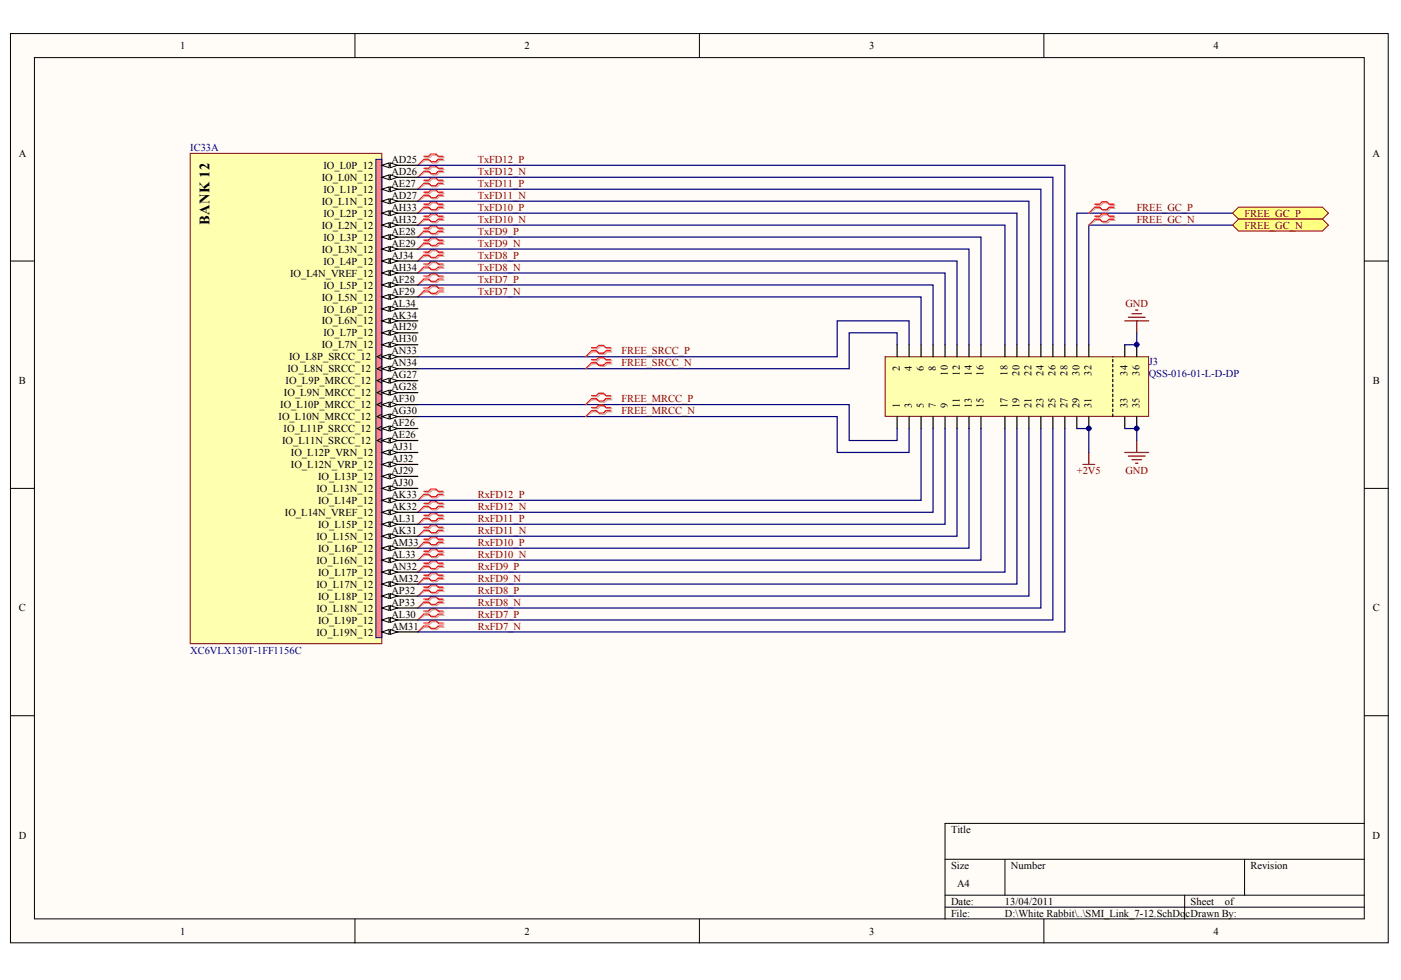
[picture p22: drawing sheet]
<svg xmlns="http://www.w3.org/2000/svg" width="289mm" height="202mm" viewBox="0 0 289 202" stroke-linecap="round" stroke-linejoin="round" font-family="sans-serif">
<defs><g id="words">
<text font-size="3" x="43.2" y="46.4" transform="rotate(-90 43.2 46.4)">BANK 12</text>
<g font-size="2.2">
<text x="37.1" y="10.1">1</text>
<text x="108.2" y="10.1">2</text>
<text x="179.2" y="10.1">3</text>
<text x="250.3" y="10.1">4</text>
<text x="3.9" y="32.3">A</text>
<text x="66.7" y="34.8">IO_L0P_12</text>
<text x="80.7" y="33.6">AD25</text>
<text x="283.1" y="32.3">A</text>
<text x="66.4" y="37.3">IO_L0N_12</text>
<text x="66.7" y="39.8">IO_L1P_12</text>
<text x="80.7" y="36.1">AD26</text>
<text x="80.7" y="38.5">AE27</text>
<text x="80.7" y="41">AD27</text>
<text x="66.4" y="42.3">IO_L1N_12</text>
<text x="66.4" y="47.2">IO_L2N_12</text>
<text x="66.7" y="44.7">IO_L2P_12</text>
<text x="80.7" y="43.5">AH33</text>
<text x="80.7" y="46">AH32</text>
<text x="66.4" y="52.1">IO_L3N_12</text>
<text x="66.7" y="49.7">IO_L3P_12</text>
<text x="80.7" y="48.4">AE28</text>
<text x="80.7" y="50.9">AE29</text>
<text x="80.7" y="53.4">AJ34</text>
<text x="59.8" y="57.1">IO_L4N_VREF_12</text>
<text x="66.7" y="54.6">IO_L4P_12</text>
<text x="66.7" y="59.5">IO_L5P_12</text>
<text x="80.7" y="55.8">AH34</text>
<text x="80.7" y="58.3">AF28</text>
<text x="66.4" y="62">IO_L5N_12</text>
<text x="66.7" y="64.5">IO_L6P_12</text>
<text x="80.7" y="60.8">AF29</text>
<text x="80.7" y="63.2">AL34</text>
<text x="80.7" y="65.7">AK34</text>
<text x="66.4" y="66.9">IO_L6N_12</text>
<text x="66.4" y="71.9">IO_L7N_12</text>
<text x="66.7" y="69.4">IO_L7P_12</text>
<text x="80.7" y="68.2">AH29</text>
<text x="80.7" y="70.6">AH30</text>
<text x="59.3" y="76.8">IO_L8N_SRCC_12</text>
<text x="59.6" y="74.3">IO_L8P_SRCC_12</text>
<text x="80.7" y="73.1">AN33</text>
<text x="80.7" y="75.6">AN34</text>
<text x="3.9" y="79.2">B</text>
<text x="58.5" y="81.7">IO_L9N_MRCC_12</text>
<text x="58.9" y="79.3">IO_L9P_MRCC_12</text>
<text x="80.7" y="78">AG27</text>
<text x="80.7" y="80.5">AG28</text>
<text x="80.7" y="83">AF30</text>
<text x="283.1" y="79.2">B</text>
<text x="57.4" y="86.7">IO_L10N_MRCC_12</text>
<text x="57.8" y="84.2">IO_L10P_MRCC_12</text>
<text x="58.5" y="89.1">IO_L11P_SRCC_12</text>
<text x="80.7" y="85.4">AG30</text>
<text x="80.7" y="87.9">AF26</text>
<text x="58.2" y="91.6">IO_L11N_SRCC_12</text>
<text x="60" y="94.1">IO_L12P_VRN_12</text>
<text x="80.7" y="90.4">AE26</text>
<text x="80.7" y="92.8">AJ31</text>
<text x="80.7" y="95.3">AJ32</text>
<text x="60" y="96.5">IO_L12N_VRP_12</text>
<text x="65.3" y="101.5">IO_L13N_12</text>
<text x="65.6" y="99">IO_L13P_12</text>
<text x="80.7" y="97.8">AJ29</text>
<text x="80.7" y="100.3">AJ30</text>
<text x="58.7" y="106.4">IO_L14N_VREF_12</text>
<text x="65.6" y="104">IO_L14P_12</text>
<text x="80.7" y="102.7">AK33</text>
<text x="80.7" y="105.2">AK32</text>
<text x="80.7" y="107.7">AL31</text>
<text x="65.3" y="111.4">IO_L15N_12</text>
<text x="65.6" y="108.9">IO_L15P_12</text>
<text x="65.6" y="113.8">IO_L16P_12</text>
<text x="80.7" y="110.1">AK31</text>
<text x="80.7" y="112.6">AM33</text>
<text x="65.3" y="116.3">IO_L16N_12</text>
<text x="65.6" y="118.8">IO_L17P_12</text>
<text x="80.7" y="115.1">AL33</text>
<text x="80.7" y="117.5">AN32</text>
<text x="80.7" y="120">AM32</text>
<text x="65.3" y="121.2">IO_L17N_12</text>
<text x="65.6" y="123.7">IO_L18P_12</text>
<text x="80.7" y="122.5">AP32</text>
<text x="80.7" y="124.9">AP33</text>
<text x="3.9" y="126.1">C</text>
<text x="65.3" y="126.2">IO_L18N_12</text>
<text x="65.3" y="131.1">IO_L19N_12</text>
<text x="65.6" y="128.6">IO_L19P_12</text>
<text x="80.7" y="127.4">AL30</text>
<text x="80.7" y="129.9">AM31</text>
<text x="283.1" y="126.1">C</text>
<text x="3.9" y="173">D</text>
<text x="196.1" y="171.8">Title</text>
<text x="283.1" y="173">D</text>
<text x="196.1" y="179.2">Size</text>
<text x="208.5" y="179.2">Number</text>
<text x="257.9" y="179.2">Revision</text>
<text x="197.4" y="182.9">A4</text>
<text x="196.1" y="186.6">Date:</text>
<text x="196.1" y="189.1">File:</text>
<text x="207.2" y="186.6">13/04/2011</text>
<text x="207.2" y="189.1">D:\White Rabbit\..\SMI_Link_7-12.SchDo</text>
<text x="244.5" y="189.1">cDrawn By:</text>
<text x="245.5" y="186.6">Sheet</text>
<text x="252.6" y="186.6">of</text>
<text x="37.1" y="192.8">1</text>
<text x="108.2" y="192.8">2</text>
<text x="179.2" y="192.8">3</text>
<text x="250.3" y="192.8">4</text>
</g>
<g font-size="2.2" fill="#000080">
<text x="39.2" y="31.1">IC33A</text>
<text x="236.9" y="75.3">J3</text>
<text x="236.9" y="77.8">QSS-016-01-L-D-DP</text>
<text x="39.2" y="134.8">XC6VLX130T-1FF1156C</text>
</g>
<g font-size="2.2" fill="#800000">
<text x="98.5" y="33.6">TxFD12_P</text>
<text x="98.5" y="38.5">TxFD11_P</text>
<text x="98.5" y="41">TxFD11_N</text>
<text x="98.5" y="36.1">TxFD12_N</text>
<text x="98.5" y="43.5">TxFD10_P</text>
<text x="98.5" y="46">TxFD10_N</text>
<text x="234.4" y="43.5">FREE_GC_P</text>
<text x="234.4" y="46">FREE_GC_N</text>
<text x="256.7" y="44.7">FREE_GC_P</text>
<text x="256.7" y="47.2">FREE_GC_N</text>
<text x="98.5" y="53.4">TxFD8_P</text>
<text x="98.5" y="48.4">TxFD9_P</text>
<text x="98.5" y="50.9">TxFD9_N</text>
<text x="98.5" y="58.3">TxFD7_P</text>
<text x="98.5" y="55.8">TxFD8_N</text>
<text x="98.5" y="60.8">TxFD7_N</text>
<text x="232.1" y="63.2">GND</text>
<text x="128.2" y="73.1">FREE_SRCC_P</text>
<text x="128.2" y="75.6">FREE_SRCC_N</text>
<text x="128.2" y="83">FREE_MRCC_P</text>
<text x="128.2" y="85.4">FREE_MRCC_N</text>
<text x="222.1" y="97.7">+2V5</text>
<text x="232.1" y="97.7">GND</text>
<text x="98.5" y="107.7">RxFD11_P</text>
<text x="98.5" y="102.7">RxFD12_P</text>
<text x="98.5" y="105.2">RxFD12_N</text>
<text x="98.5" y="112.6">RxFD10_P</text>
<text x="98.5" y="110.1">RxFD11_N</text>
<text x="98.5" y="117.5">RxFD9_P</text>
<text x="98.5" y="120">RxFD9_N</text>
<text x="98.5" y="115.1">RxFD10_N</text>
<text x="98.5" y="122.5">RxFD8_P</text>
<text x="98.5" y="124.9">RxFD8_N</text>
<text x="98.5" y="127.4">RxFD7_P</text>
<text x="98.5" y="129.9">RxFD7_N</text>
</g>
<g font-size="2.1">
<text x="185.6" y="76.4" transform="rotate(-90 185.6 76.4)">2</text>
<text x="188" y="76.4" transform="rotate(-90 188 76.4)">4</text>
<text x="190.5" y="76.4" transform="rotate(-90 190.5 76.4)">6</text>
<text x="193" y="76.4" transform="rotate(-90 193 76.4)">8</text>
<text x="195.4" y="77.5" transform="rotate(-90 195.4 77.5)">10</text>
<text x="197.9" y="77.5" transform="rotate(-90 197.9 77.5)">12</text>
<text x="200.4" y="77.5" transform="rotate(-90 200.4 77.5)">14</text>
<text x="202.9" y="77.5" transform="rotate(-90 202.9 77.5)">16</text>
<text x="207.8" y="77.5" transform="rotate(-90 207.8 77.5)">18</text>
<text x="210.3" y="77.5" transform="rotate(-90 210.3 77.5)">20</text>
<text x="212.7" y="77.5" transform="rotate(-90 212.7 77.5)">22</text>
<text x="215.2" y="77.5" transform="rotate(-90 215.2 77.5)">24</text>
<text x="217.7" y="77.5" transform="rotate(-90 217.7 77.5)">26</text>
<text x="220.2" y="77.5" transform="rotate(-90 220.2 77.5)">28</text>
<text x="222.6" y="77.5" transform="rotate(-90 222.6 77.5)">30</text>
<text x="225.1" y="77.5" transform="rotate(-90 225.1 77.5)">32</text>
<text x="232.5" y="77.5" transform="rotate(-90 232.5 77.5)">34</text>
<text x="235" y="77.5" transform="rotate(-90 235 77.5)">36</text>
<text x="185.6" y="84.2" transform="rotate(-90 185.6 84.2)">1</text>
<text x="188" y="84.2" transform="rotate(-90 188 84.2)">3</text>
<text x="190.5" y="84.2" transform="rotate(-90 190.5 84.2)">5</text>
<text x="193" y="84.2" transform="rotate(-90 193 84.2)">7</text>
<text x="195.4" y="84.2" transform="rotate(-90 195.4 84.2)">9</text>
<text x="197.9" y="84.2" transform="rotate(-90 197.9 84.2)">11</text>
<text x="200.4" y="84.2" transform="rotate(-90 200.4 84.2)">13</text>
<text x="202.9" y="84.2" transform="rotate(-90 202.9 84.2)">15</text>
<text x="207.8" y="84.2" transform="rotate(-90 207.8 84.2)">17</text>
<text x="210.3" y="84.2" transform="rotate(-90 210.3 84.2)">19</text>
<text x="212.7" y="84.2" transform="rotate(-90 212.7 84.2)">21</text>
<text x="215.2" y="84.2" transform="rotate(-90 215.2 84.2)">23</text>
<text x="217.7" y="84.2" transform="rotate(-90 217.7 84.2)">25</text>
<text x="220.2" y="84.2" transform="rotate(-90 220.2 84.2)">27</text>
<text x="222.6" y="84.2" transform="rotate(-90 222.6 84.2)">29</text>
<text x="225.1" y="84.2" transform="rotate(-90 225.1 84.2)">31</text>
<text x="232.5" y="84.2" transform="rotate(-90 232.5 84.2)">33</text>
<text x="235" y="84.2" transform="rotate(-90 235 84.2)">35</text>
</g>
</g></defs>
<g fill="#fffcf8" stroke="#000" stroke-width=".21">
<path d="M2.2 6.9h284.1v187.6h-284.1z"/>
<path d="M7.1 11.9h274.3v177.6h-274.3z"/>
</g>
<g fill="none" stroke="#000" stroke-width=".21">
<path d="M73.2 6.9v5M144.2 6.9v5M215.3 6.9v5M2.2 53.8h4.9M281.4 53.8h4.9M2.2 100.7h4.9M281.4 100.7h4.9M2.2 147.6h4.9M281.4 147.6h4.9M194.9 177.2h86.5M207.2 177.2v7.4M256.7 177.2v7.4"/>
<path d="M281.4 169.8h-86.5v19.8M73.2 189.6v4.9M144.2 189.6v4.9M194.9 184.6h86.5M194.9 187.1h86.5M215.3 189.6v4.9M244.3 184.6v5"/>
</g>
<g fill="none" stroke="#d0a19e" stroke-width=".25">
<path d="M87.7 39.9h.9l.5-.5h1l.5 .5h1M87.7 37.4h.9l.5-.5h1l.5 .5h1M87.7 38h.9l.5 .5h1l.5-.5h1M87.7 35h.9l.5-.5h1l.5 .5h1M87.7 35.6h.9l.5 .5h1l.5-.5h1M87.7 32.5h.9l.5-.5h1l.5 .5h1M87.7 33.1h.9l.5 .5h1l.5-.5h1M87.7 59.6h.9l.5-.5h1l.5 .5h1M87.7 57.2h.9l.5-.5h1l.5 .5h1M87.7 57.8h.9l.5 .5h1l.5-.5h1M87.7 54.7h.9l.5-.5h1l.5 .5h1M87.7 55.3h.9l.5 .5h1l.5-.5h1"/>
<path d="M87.7 52.2h.9l.5-.5h1l.5 .5h1M87.7 52.9h.9l.5 .4h1l.5-.4h1M87.7 49.8h.9l.5-.5h1l.5 .5h1M87.7 50.4h.9l.5 .5h1l.5-.5h1M87.7 47.3h.9l.5-.5h1l.5 .5h1M87.7 47.9h.9l.5 .5h1l.5-.5h1M87.7 44.8h.9l.5-.5h1l.5 .5h1M87.7 45.4h.9l.5 .5h1l.5-.5h1M87.7 42.4h.9l.5-.5h1l.5 .5h1M87.7 43h.9l.5 .5h1l.5-.5h1M87.7 40.5h.9l.5 .5h1l.5-.5h1M87.7 60.3h.9l.5 .5h1l.5-.5h1"/>
<path d="M87.7 118.9h.9l.5-.5h1l.5 .5h1M87.7 119.5h.9l.5 .5h1l.5-.5h1M87.7 116.4h.9l.5-.5h1l.5 .5h1M87.7 117h.9l.5 .5h1l.5-.5h1M87.7 113.9h.9l.5-.5h1l.5 .5h1M87.7 114.6h.9l.5 .4h1l.5-.4h1M87.7 111.5h.9l.5-.5h1l.5 .5h1M87.7 112.1h.9l.5 .5h1l.5-.5h1M87.7 109h.9l.5-.5h1l.5 .5h1M87.7 109.6h.9l.5 .5h1l.5-.5h1M87.7 106.5h.9l.5-.5h1l.5 .5h1M87.7 107.2h.9l.5 .4h1l.5-.4h1"/>
<path d="M87.7 104.1h.9l.5-.5h1l.5 .5h1M87.7 104.7h.9l.5 .5h1l.5-.5h1M87.7 101.6h.9l.5-.5h1l.5 .5h1M87.7 102.2h.9l.5 .5h1l.5-.5h1M87.7 128.7h.9l.5-.4h1l.5 .4h1M87.7 129.4h.9l.5 .5h1l.5-.5h1M87.7 126.3h.9l.5-.5h1l.5 .5h1M87.7 126.9h.9l.5 .5h1l.5-.5h1M87.7 123.8h.9l.5-.5h1l.5 .5h1M87.7 124.4h.9l.5 .5h1l.5-.5h1M87.7 121.3h.9l.5-.5h1l.5 .5h1M87.7 122h.9l.5 .5h1l.5-.5h1"/>
</g>
<g fill="none" stroke="#d0a19e" stroke-width=".21">
<path d="M87.7 38l-1.5 1M87.7 35.6l-1.5 1M87.7 33.1l-1.5 1M87.7 57.8l-1.5 1M87.7 55.3l-1.5 1M87.7 52.9l-1.5 .9M87.7 50.4l-1.5 1M87.7 47.9l-1.5 1M87.7 45.4l-1.5 1M87.7 43l-1.5 1M87.7 40.5l-1.5 1M87.7 60.3l-1.5 .9"/>
<path d="M87.7 119.5l-1.5 1M87.7 117l-1.5 1M87.7 114.6l-1.5 .9M87.7 112.1l-1.5 1M87.7 109.6l-1.5 1M87.7 107.2l-1.5 .9M87.7 104.7l-1.5 1M87.7 102.2l-1.5 1M87.7 129.4l-1.5 1M87.7 126.9l-1.5 1M87.7 124.4l-1.5 1M87.7 122l-1.5 .9"/>
</g>
<g fill="none" stroke="#f00" stroke-width=".25">
<path d="M87.4 39.6h1l.5-.4h1l.5 .4h1M87.4 37.2h1l.5-.5h1l.5 .5h1M87.4 37.8h1l.5 .5h1l.5-.5h1M87.4 34.7h1l.5-.5h1l.5 .5h1M87.4 35.3h1l.5 .5h1l.5-.5h1M87.4 32.2h1l.5-.4h1l.5 .4h1M87.4 32.9h1l.5 .5h1l.5-.5h1M87.4 59.4h1l.5-.5h1l.5 .5h1M87.4 56.9h1l.5-.5h1l.5 .5h1M87.4 57.5h1l.5 .5h1l.5-.5h1M87.4 54.5h1l.5-.5h1l.5 .5h1M87.4 55.1h1l.5 .5h1l.5-.5h1"/>
<path d="M87.4 52h1l.5-.5h1l.5 .5h1M87.4 52.6h1l.5 .5h1l.5-.5h1M87.4 49.5h1l.5-.5h1l.5 .5h1M87.4 50.1h1l.5 .5h1l.5-.5h1M87.4 47.1h1l.5-.5h1l.5 .5h1M87.4 47.7h1l.5 .5h1l.5-.5h1M87.4 44.6h1l.5-.5h1l.5 .5h1M87.4 45.2h1l.5 .5h1l.5-.5h1M87.4 42.1h1l.5-.5h1l.5 .5h1M87.4 42.7h1l.5 .5h1l.5-.5h1M87.4 40.3h1l.5 .5h1l.5-.5h1M87.4 60h1l.5 .5h1l.5-.5h1"/>
<path d="M87.4 118.6h1l.5-.5h1l.5 .5h1M87.4 119.2h1l.5 .5h1l.5-.5h1M87.4 116.2h1l.5-.5h1l.5 .5h1M87.4 116.8h1l.5 .5h1l.5-.5h1M87.4 113.7h1l.5-.5h1l.5 .5h1M87.4 114.3h1l.5 .5h1l.5-.5h1M87.4 111.2h1l.5-.5h1l.5 .5h1M87.4 111.8h1l.5 .5h1l.5-.5h1M87.4 108.8h1l.5-.5h1l.5 .5h1M87.4 109.4h1l.5 .5h1l.5-.5h1M87.4 106.3h1l.5-.5h1l.5 .5h1M87.4 106.9h1l.5 .5h1l.5-.5h1"/>
<path d="M87.4 103.8h1l.5-.5h1l.5 .5h1M87.4 104.4h1l.5 .5h1l.5-.5h1M87.4 101.4h1l.5-.5h1l.5 .5h1M87.4 102h1l.5 .5h1l.5-.5h1M87.4 128.5h1l.5-.5h1l.5 .5h1M87.4 129.1h1l.5 .5h1l.5-.5h1M87.4 126h1l.5-.5h1l.5 .5h1M87.4 126.6h1l.5 .5h1l.5-.5h1M87.4 123.6h1l.5-.5h1l.5 .5h1M87.4 124.2h1l.5 .5h1l.5-.5h1M87.4 121.1h1l.5-.5h1l.5 .5h1M87.4 121.7h1l.5 .5h1l.5-.5h1"/>
</g>
<g fill="none" stroke="#f00" stroke-width=".21">
<path d="M87.4 37.8l-1.2 1.2M87.4 35.3l-1.2 1.3M87.4 32.9l-1.2 1.2M87.4 57.5l-1.2 1.3M87.4 55.1l-1.2 1.2M87.4 52.6l-1.2 1.2M87.4 50.1l-1.2 1.3M87.4 47.7l-1.2 1.2M87.4 45.2l-1.2 1.2M87.4 42.7l-1.2 1.3M87.4 40.3l-1.2 1.2M87.4 60l-1.2 1.2"/>
<path d="M87.4 119.2l-1.2 1.3M87.4 116.8l-1.2 1.2M87.4 114.3l-1.2 1.2M87.4 111.8l-1.2 1.3M87.4 109.4l-1.2 1.2M87.4 106.9l-1.2 1.2M87.4 104.4l-1.2 1.3M87.4 102l-1.2 1.2M87.4 129.1l-1.2 1.3M87.4 126.6l-1.2 1.3M87.4 124.2l-1.2 1.2M87.4 121.7l-1.2 1.2"/>
</g>
<path d="M182.5 73.6h54.4v12.3h-54.4z" fill="#ffffb0" stroke="#800000" stroke-width=".21"/>
<g fill="none" stroke="#000" stroke-width=".25">
<path d="M185 71.1v2.5M187.5 71.1v2.5M190 71.1v2.5M192.4 71.1v2.5M194.9 71.1v2.5M197.4 71.1v2.5M199.8 71.1v2.5M202.3 71.1v2.5M207.2 71.1v2.5M209.7 71.1v2.5M212.2 71.1v2.5M214.7 71.1v2.5"/>
<path d="M217.1 71.1v2.5M219.6 71.1v2.5M222.1 71.1v2.5M224.5 71.1v2.5M232 71.1v2.5M234.4 71.1v2.5M185 85.9v2.5M187.5 85.9v2.5M190 85.9v2.5M192.4 85.9v2.5M194.9 85.9v2.5M197.4 85.9v2.5"/>
<path d="M199.8 85.9v2.5M202.3 85.9v2.5M207.2 85.9v2.5M209.7 85.9v2.5M212.2 85.9v2.5M214.7 85.9v2.5M217.1 85.9v2.5M219.6 85.9v2.5M222.1 85.9v2.5M224.5 85.9v2.5M232 85.9v2.5M234.4 85.9v2.5"/>
</g>
<path d="M229.5 85.9v-12.3" fill="none" stroke="#000" stroke-width=".25" stroke-dasharray=".5 .5"/>
<path d="M232 66.2h4.9M232.7 65.4h3.5M233.4 64.7h2M234.2 64h.5M234.4 66.2v2.4M232 93.3h4.9M232.7 94.1h3.5M233.4 94.8h2M234.2 95.6h.5M234.4 90.9v2.4" fill="none" stroke="#800000" stroke-width=".25"/>
<g fill="none" stroke="#000080" stroke-width=".25">
<path d="M86.2 39h128.5v32.1M86.2 36.6h130.9v34.5M86.2 34.1h133.4v37M86.2 58.8h106.2v12.3M86.2 56.3h108.7v14.8M86.2 53.8h111.2v17.3M86.2 51.4h113.6v19.7M86.2 48.9h116.1v22.2M86.2 46.4h121v24.7M86.2 44h123.5v27.1M86.2 41.5h126v29.6M254.2 44h-32.1v27.1"/>
<path d="M254.2 46.4h-29.7v24.7M86.2 61.2h103.8v9.9M185 71.1v-2.5h-9.9v7.5h-88.9M187.5 71.1v-4.9h-14.8v7.4h-86.5M234.4 68.6v2.5h-2.4M86.2 83.5h88.9v7.4h9.9v-2.5M86.2 85.9h86.5v7.4h14.8v-4.9M190 88.4v14.8h-103.8M192.4 88.4v17.3h-106.2M194.9 88.4v19.7h-108.7M197.4 88.4v22.2h-111.2M199.8 88.4v24.7h-113.6"/>
<path d="M202.3 88.4v27.1h-116.1M207.2 88.4v29.6h-121M209.7 88.4v32.1h-123.5M212.2 88.4v34.5h-126M214.7 88.4v37h-128.5M217.1 88.4v39.5h-130.9M219.6 88.4v42h-133.4M232 88.4h2.4v2.5"/>
</g>
<path d="M122.2 72h1l.5-.5h1l.5 .5h1M122.2 72.6h1l.5 .5h1l.5-.5h1M122.2 74.4h1l.5-.4h1l.5 .4h1M122.2 75.1h1l.5 .5h1l.5-.5h1M122.2 81.9h1l.5-.5h1l.5 .5h1M122.2 82.5h1l.5 .5h1l.5-.5h1M122.2 84.3h1l.5-.5h1l.5 .5h1M122.2 84.9h1l.5 .5h1l.5-.5h1" fill="none" stroke="#d0a19e" stroke-width=".25"/>
<path d="M122.2 72.6l-1.4 1M122.2 75.1l-1.4 1M122.2 82.5l-1.4 1M122.2 84.9l-1.4 1" fill="none" stroke="#d0a19e" stroke-width=".21"/>
<path d="M122 71.7h1l.5-.5h1l.5 .5h1M122 72.4h1l.5 .4h1l.5-.4h1M122 74.2h1l.5-.5h1l.5 .5h1M122 74.8h1l.5 .5h1l.5-.5h1M122 81.6h1l.5-.5h1l.5 .5h1M122 82.2h1l.5 .5h1l.5-.5h1M122 84.1h1l.5-.5h1l.5 .5h1M122 84.7h1l.5 .5h1l.5-.5h1" fill="none" stroke="#f00" stroke-width=".25"/>
<path d="M122 72.4l-1.2 1.2M122 74.8l-1.2 1.3M122 82.2l-1.2 1.3M122 84.7l-1.2 1.2" fill="none" stroke="#f00" stroke-width=".21"/>
<g fill="#ffff80" stroke="#800000" stroke-width=".21">
<path d="M254.2 44l1.2-1.3h17.3l1.3 1.3-1.3 1.2h-17.3z" fill-rule="evenodd"/>
<path d="M254.2 46.4l1.2-1.2h17.3l1.3 1.2-1.3 1.3h-17.3z" fill-rule="evenodd"/>
</g>
<path d="M223.3 95.8h2.5M224.5 93.3v2.5" fill="none" stroke="#800000" stroke-width=".25"/>
<path d="M222.1 88.4h2.4v4.9" fill="none" stroke="#000080" stroke-width=".25"/>
<path d="M226 42.4h1l.5-.5h1l.5 .5h1M226 43h1l.5 .5h1l.5-.5h1M226 44.8h1l.5-.5h1l.5 .5h1M226 45.4h1l.5 .5h1l.5-.5h1" fill="none" stroke="#d0a19e" stroke-width=".25"/>
<path d="M226 43l-1.5 1M226 45.4l-1.5 1" fill="none" stroke="#d0a19e" stroke-width=".21"/>
<path d="M225.8 42.1h1l.5-.5h.9l.5 .5h1M225.8 42.7h1l.5 .5h.9l.5-.5h1M225.8 44.6h1l.5-.5h.9l.5 .5h1M225.8 45.2h1l.5 .5h.9l.5-.5h1" fill="none" stroke="#f00" stroke-width=".25"/>
<path d="M225.8 42.7l-1.3 1.3M225.8 45.2l-1.3 1.2" fill="none" stroke="#f00" stroke-width=".21"/>
<path d="M39.2 31.6h39.5v101.2h-39.5z" fill="#ffffb0" stroke="#800000" stroke-width=".21"/>
<path d="M77.5 32.9h1.2v98.6h-1.2z" fill="#ff8080" stroke="#000080" stroke-width=".21"/>
<path d="M78.8 34.1h7.4" fill="none" stroke="#000" stroke-width=".25"/>
<g fill="#fffcf8" stroke="#000" stroke-width=".21">
<path d="M78.8 34.1l1.4-.5v1z"/>
<path d="M80.5 33.6l1.5 .5-1.5 .5z"/>
</g>
<path d="M78.8 36.6h7.4" fill="none" stroke="#000" stroke-width=".25"/>
<g fill="#fffcf8" stroke="#000" stroke-width=".21">
<path d="M78.8 36.6l1.4-.5v1z"/>
<path d="M80.5 36.1l1.5 .5-1.5 .5z"/>
</g>
<path d="M78.8 39h7.4" fill="none" stroke="#000" stroke-width=".25"/>
<g fill="#fffcf8" stroke="#000" stroke-width=".21">
<path d="M78.8 39l1.4-.5v1z"/>
<path d="M80.5 38.5l1.5 .5-1.5 .5z"/>
</g>
<path d="M78.8 41.5h7.4" fill="none" stroke="#000" stroke-width=".25"/>
<g fill="#fffcf8" stroke="#000" stroke-width=".21">
<path d="M78.8 41.5l1.4-.5v1z"/>
<path d="M80.5 41l1.5 .5-1.5 .5z"/>
</g>
<path d="M78.8 44h7.4" fill="none" stroke="#000" stroke-width=".25"/>
<g fill="#fffcf8" stroke="#000" stroke-width=".21">
<path d="M78.8 44l1.4-.5v1z"/>
<path d="M80.5 43.5l1.5 .5-1.5 .5z"/>
</g>
<path d="M78.8 46.4h7.4" fill="none" stroke="#000" stroke-width=".25"/>
<g fill="#fffcf8" stroke="#000" stroke-width=".21">
<path d="M78.8 46.4l1.4-.5v1z"/>
<path d="M80.5 45.9l1.5 .5-1.5 .5z"/>
</g>
<path d="M78.8 48.9h7.4" fill="none" stroke="#000" stroke-width=".25"/>
<g fill="#fffcf8" stroke="#000" stroke-width=".21">
<path d="M78.8 48.9l1.4-.5v1z"/>
<path d="M80.5 48.4l1.5 .5-1.5 .5z"/>
</g>
<path d="M78.8 51.4h7.4" fill="none" stroke="#000" stroke-width=".25"/>
<g fill="#fffcf8" stroke="#000" stroke-width=".21">
<path d="M78.8 51.4l1.4-.5v1z"/>
<path d="M80.5 50.9l1.5 .5-1.5 .5z"/>
</g>
<path d="M78.8 53.8h7.4" fill="none" stroke="#000" stroke-width=".25"/>
<g fill="#fffcf8" stroke="#000" stroke-width=".21">
<path d="M78.8 53.8l1.4-.5v1z"/>
<path d="M80.5 53.3l1.5 .5-1.5 .5z"/>
</g>
<path d="M78.8 56.3h7.4" fill="none" stroke="#000" stroke-width=".25"/>
<g fill="#fffcf8" stroke="#000" stroke-width=".21">
<path d="M78.8 56.3l1.4-.5v1z"/>
<path d="M80.5 55.8l1.5 .5-1.5 .5z"/>
</g>
<path d="M78.8 58.8h7.4" fill="none" stroke="#000" stroke-width=".25"/>
<g fill="#fffcf8" stroke="#000" stroke-width=".21">
<path d="M78.8 58.8l1.4-.5v1z"/>
<path d="M80.5 58.3l1.5 .5-1.5 .5z"/>
</g>
<path d="M78.8 61.2h7.4" fill="none" stroke="#000" stroke-width=".25"/>
<g fill="#fffcf8" stroke="#000" stroke-width=".21">
<path d="M78.8 61.2l1.4-.4v.9z"/>
<path d="M80.5 60.8l1.5 .4-1.5 .5z"/>
</g>
<path d="M78.8 63.7h7.4" fill="none" stroke="#000" stroke-width=".25"/>
<g fill="#fffcf8" stroke="#000" stroke-width=".21">
<path d="M78.8 63.7l1.4-.5v1z"/>
<path d="M80.5 63.2l1.5 .5-1.5 .5z"/>
</g>
<path d="M78.8 66.2h7.4" fill="none" stroke="#000" stroke-width=".25"/>
<g fill="#fffcf8" stroke="#000" stroke-width=".21">
<path d="M78.8 66.2l1.4-.5v1z"/>
<path d="M80.5 65.7l1.5 .5-1.5 .5z"/>
</g>
<path d="M78.8 68.6h7.4" fill="none" stroke="#000" stroke-width=".25"/>
<g fill="#fffcf8" stroke="#000" stroke-width=".21">
<path d="M78.8 68.6l1.4-.4v.9z"/>
<path d="M80.5 68.2l1.5 .4-1.5 .5z"/>
</g>
<path d="M78.8 71.1h7.4" fill="none" stroke="#000" stroke-width=".25"/>
<g fill="#fffcf8" stroke="#000" stroke-width=".21">
<path d="M78.8 71.1l1.4-.5v1z"/>
<path d="M80.5 70.6l1.5 .5-1.5 .5z"/>
</g>
<path d="M78.8 73.6h7.4" fill="none" stroke="#000" stroke-width=".25"/>
<path d="M78.8 73.1l-1 .5 1 .5" fill="none" stroke="#000" stroke-width=".21"/>
<g fill="#fffcf8" stroke="#000" stroke-width=".21">
<path d="M78.8 73.6l1.4-.5v1z"/>
<path d="M80.5 73.1l1.5 .5-1.5 .5z"/>
</g>
<path d="M78.8 76.1h7.4" fill="none" stroke="#000" stroke-width=".25"/>
<path d="M78.8 75.6l-1 .5 1 .4" fill="none" stroke="#000" stroke-width=".21"/>
<g fill="#fffcf8" stroke="#000" stroke-width=".21">
<path d="M78.8 76.1l1.4-.5v.9z"/>
<path d="M80.5 75.6l1.5 .5-1.5 .4z"/>
</g>
<path d="M78.8 78.5h7.4" fill="none" stroke="#000" stroke-width=".25"/>
<path d="M78.8 78l-1 .5 1 .5" fill="none" stroke="#000" stroke-width=".21"/>
<g fill="#fffcf8" stroke="#000" stroke-width=".21">
<path d="M78.8 78.5l1.4-.5v1z"/>
<path d="M80.5 78l1.5 .5-1.5 .5z"/>
</g>
<path d="M78.8 81h7.4" fill="none" stroke="#000" stroke-width=".25"/>
<path d="M78.8 80.5l-1 .5 1 .5" fill="none" stroke="#000" stroke-width=".21"/>
<g fill="#fffcf8" stroke="#000" stroke-width=".21">
<path d="M78.8 81l1.4-.5v1z"/>
<path d="M80.5 80.5l1.5 .5-1.5 .5z"/>
</g>
<path d="M78.8 83.5h7.4" fill="none" stroke="#000" stroke-width=".25"/>
<path d="M78.8 83l-1 .5 1 .5" fill="none" stroke="#000" stroke-width=".21"/>
<g fill="#fffcf8" stroke="#000" stroke-width=".21">
<path d="M78.8 83.5l1.4-.5v1z"/>
<path d="M80.5 83l1.5 .5-1.5 .5z"/>
</g>
<path d="M78.8 85.9h7.4" fill="none" stroke="#000" stroke-width=".25"/>
<path d="M78.8 85.4l-1 .5 1 .5" fill="none" stroke="#000" stroke-width=".21"/>
<g fill="#fffcf8" stroke="#000" stroke-width=".21">
<path d="M78.8 85.9l1.4-.5v1z"/>
<path d="M80.5 85.4l1.5 .5-1.5 .5z"/>
</g>
<path d="M78.8 88.4h7.4" fill="none" stroke="#000" stroke-width=".25"/>
<path d="M78.8 87.9l-1 .5 1 .5" fill="none" stroke="#000" stroke-width=".21"/>
<g fill="#fffcf8" stroke="#000" stroke-width=".21">
<path d="M78.8 88.4l1.4-.5v1z"/>
<path d="M80.5 87.9l1.5 .5-1.5 .5z"/>
</g>
<path d="M78.8 90.9h7.4" fill="none" stroke="#000" stroke-width=".25"/>
<path d="M78.8 90.4l-1 .5 1 .5" fill="none" stroke="#000" stroke-width=".21"/>
<g fill="#fffcf8" stroke="#000" stroke-width=".21">
<path d="M78.8 90.9l1.4-.5v1z"/>
<path d="M80.5 90.4l1.5 .5-1.5 .5z"/>
</g>
<path d="M78.8 93.3h7.4" fill="none" stroke="#000" stroke-width=".25"/>
<g fill="#fffcf8" stroke="#000" stroke-width=".21">
<path d="M78.8 93.3l1.4-.5v1z"/>
<path d="M80.5 92.8l1.5 .5-1.5 .5z"/>
</g>
<path d="M78.8 95.8h7.4" fill="none" stroke="#000" stroke-width=".25"/>
<g fill="#fffcf8" stroke="#000" stroke-width=".21">
<path d="M78.8 95.8l1.4-.5v1z"/>
<path d="M80.5 95.3l1.5 .5-1.5 .5z"/>
</g>
<path d="M78.8 98.3h7.4" fill="none" stroke="#000" stroke-width=".25"/>
<g fill="#fffcf8" stroke="#000" stroke-width=".21">
<path d="M78.8 98.3l1.4-.5v1z"/>
<path d="M80.5 97.8l1.5 .5-1.5 .5z"/>
</g>
<path d="M78.8 100.7h7.4" fill="none" stroke="#000" stroke-width=".25"/>
<g fill="#fffcf8" stroke="#000" stroke-width=".21">
<path d="M78.8 100.7l1.4-.5v1z"/>
<path d="M80.5 100.2l1.5 .5-1.5 .5z"/>
</g>
<path d="M78.8 103.2h7.4" fill="none" stroke="#000" stroke-width=".25"/>
<g fill="#fffcf8" stroke="#000" stroke-width=".21">
<path d="M78.8 103.2l1.4-.5v1z"/>
<path d="M80.5 102.7l1.5 .5-1.5 .5z"/>
</g>
<path d="M78.8 105.7h7.4" fill="none" stroke="#000" stroke-width=".25"/>
<g fill="#fffcf8" stroke="#000" stroke-width=".21">
<path d="M78.8 105.7l1.4-.5v1z"/>
<path d="M80.5 105.2l1.5 .5-1.5 .5z"/>
</g>
<path d="M78.8 108.1h7.4" fill="none" stroke="#000" stroke-width=".25"/>
<g fill="#fffcf8" stroke="#000" stroke-width=".21">
<path d="M78.8 108.1l1.4-.5v1z"/>
<path d="M80.5 107.6l1.5 .5-1.5 .5z"/>
</g>
<path d="M78.8 110.6h7.4" fill="none" stroke="#000" stroke-width=".25"/>
<g fill="#fffcf8" stroke="#000" stroke-width=".21">
<path d="M78.8 110.6l1.4-.5v1z"/>
<path d="M80.5 110.1l1.5 .5-1.5 .5z"/>
</g>
<path d="M78.8 113.1h7.4" fill="none" stroke="#000" stroke-width=".25"/>
<g fill="#fffcf8" stroke="#000" stroke-width=".21">
<path d="M78.8 113.1l1.4-.5v1z"/>
<path d="M80.5 112.6l1.5 .5-1.5 .5z"/>
</g>
<path d="M78.8 115.5h7.4" fill="none" stroke="#000" stroke-width=".25"/>
<g fill="#fffcf8" stroke="#000" stroke-width=".21">
<path d="M78.8 115.5l1.4-.5v1z"/>
<path d="M80.5 115l1.5 .5-1.5 .5z"/>
</g>
<path d="M78.8 118h7.4" fill="none" stroke="#000" stroke-width=".25"/>
<g fill="#fffcf8" stroke="#000" stroke-width=".21">
<path d="M78.8 118l1.4-.5v1z"/>
<path d="M80.5 117.5l1.5 .5-1.5 .5z"/>
</g>
<path d="M78.8 120.5h7.4" fill="none" stroke="#000" stroke-width=".25"/>
<g fill="#fffcf8" stroke="#000" stroke-width=".21">
<path d="M78.8 120.5l1.4-.5v1z"/>
<path d="M80.5 120l1.5 .5-1.5 .5z"/>
</g>
<path d="M78.8 122.9h7.4" fill="none" stroke="#000" stroke-width=".25"/>
<g fill="#fffcf8" stroke="#000" stroke-width=".21">
<path d="M78.8 122.9l1.4-.4v.9z"/>
<path d="M80.5 122.5l1.5 .4-1.5 .5z"/>
</g>
<path d="M78.8 125.4h7.4" fill="none" stroke="#000" stroke-width=".25"/>
<g fill="#fffcf8" stroke="#000" stroke-width=".21">
<path d="M78.8 125.4l1.4-.5v1z"/>
<path d="M80.5 124.9l1.5 .5-1.5 .5z"/>
</g>
<path d="M78.8 127.9h7.4" fill="none" stroke="#000" stroke-width=".25"/>
<g fill="#fffcf8" stroke="#000" stroke-width=".21">
<path d="M78.8 127.9l1.4-.5v1z"/>
<path d="M80.5 127.4l1.5 .5-1.5 .5z"/>
</g>
<path d="M78.8 130.4h7.4" fill="none" stroke="#000" stroke-width=".25"/>
<g fill="#fffcf8" stroke="#000" stroke-width=".21">
<path d="M78.8 130.4l1.4-.5v.9z"/>
<path d="M80.5 129.9l1.5 .5-1.5 .4z"/>
</g>
<g fill="#000080" stroke="#000080" stroke-width=".21">
<circle cx="224.5" cy="88.4" r=".48"/>
<circle cx="234.4" cy="88.4" r=".48"/>
<circle cx="234.4" cy="71.1" r=".48"/>
</g>
<use href="#words"/>
</svg>
